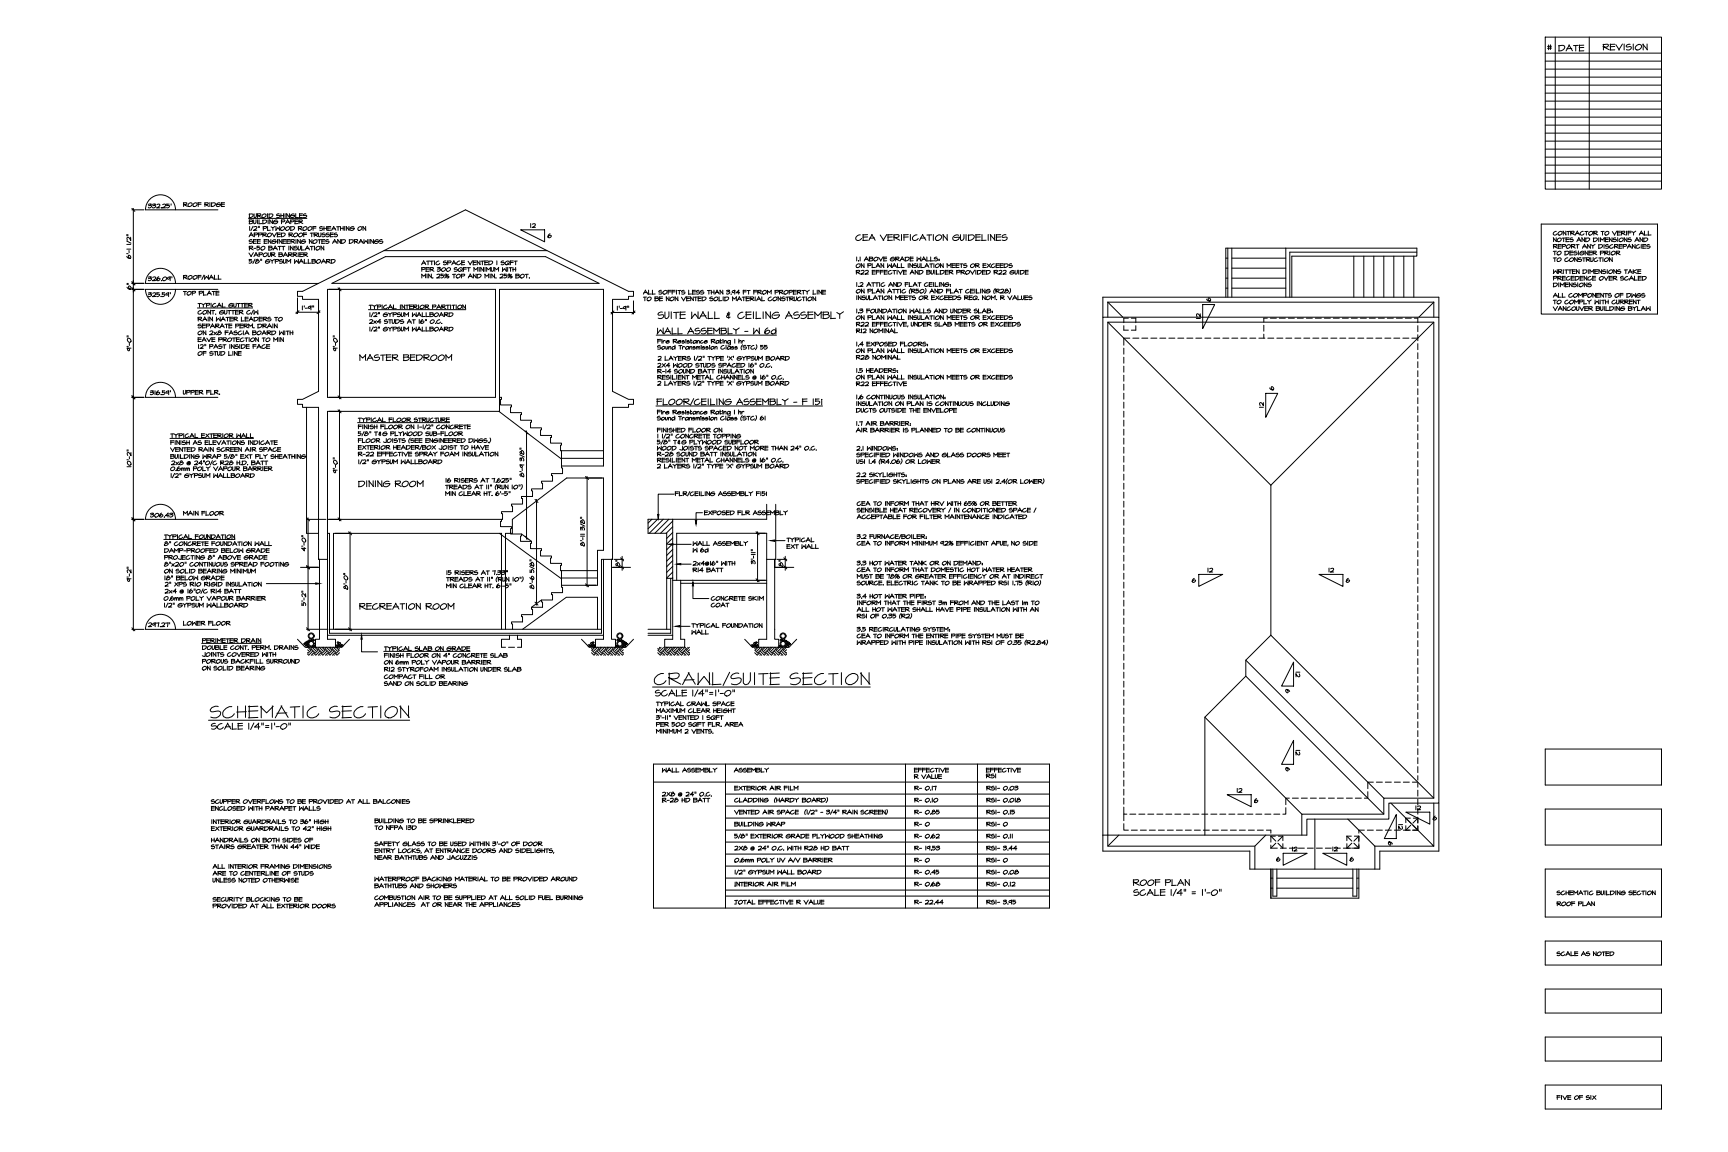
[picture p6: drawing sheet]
<svg xmlns="http://www.w3.org/2000/svg" width="914mm" height="610mm" viewBox="0 0 914 610" stroke-linecap="round" stroke-linejoin="round" font-family="sans-serif">
<defs><g id="words">
<g font-size="12.3">
<text x="344" y="365">%%UCRAWL/SUITE SECTION</text>
<text x="109" y="382">%%USCHEMATIC SECTION</text>
</g>
<g font-size="7.5">
<text x="347" y="170">SUITE WALL &amp; CEILING ASSEMBLY</text>
<text x="346" y="179">%%UWALL ASSEMBLY - W 6d</text>
<text x="346" y="216">%%UFLOOR/CEILING ASSEMBLY - F 15i</text>
</g>
<g font-size="7.1">
<text x="346" y="370">SCALE 1/4&quot;=1'-0&quot;</text>
<text x="111" y="387">SCALE 1/4&quot;=1'-0&quot;</text>
<text x="599" y="475">SCALE 1/4&quot; = 1'-0&quot;</text>
</g>
<g font-size="6.6">
<text x="823" y="28">DATE</text>
<text x="847" y="28">REVISION</text>
<text x="452" y="128">CEA VERIFICATION GUIDELINES</text>
<text x="189" y="192">MASTER BEDROOM</text>
<text x="188" y="259">DINING ROOM</text>
<text x="189" y="323">RECREATION ROOM</text>
<text x="598" y="470">ROOF PLAN</text>
</g>
<g font-size="5.7">
<text x="131" y="141">5/8&quot; GYPSUM WALLBOARD</text>
<text x="77" y="150">326.09'</text>
<text x="96" y="149">ROOF/WALL</text>
<text x="821" y="159">ALL COMPONENTS OF DWGS</text>
<text x="194" y="169">1/2&quot; GYPSUM WALLBOARD</text>
<text x="452" y="174">R22 EFFECTIVE, UNDER SLAB MEETS OR EXCEEDS</text>
<text x="452" y="185">1.4 EXPOSED FLOORS:</text>
<text x="452" y="188">ON PLAN WALL INSULATION MEETS OR EXCEEDS</text>
<text x="452" y="192">R28 NOMINAL</text>
<text x="188" y="239">EXTERIOR HEADER/BOX JOIST TO HAVE</text>
<text x="346" y="236">5/8&quot; T&amp;G PLYWOOD SUBFLOOR</text>
<text x="346" y="240">WOOD JOISTS SPACED NOT MORE THAN 24&quot; O.C.</text>
<text x="188" y="243">R-22 EFFECTIVE SPRAY FOAM INSULATION</text>
<text x="89" y="250">0.6mm POLY VAPOUR BARRIER</text>
<text x="96" y="274">MAIN FLOOR</text>
<text x="452" y="272">SENSIBLE HEAT RECOVERY / IN CONDITIONED SPACE /</text>
<text x="86" y="297">PROJECTING 8&quot; ABOVE GRADE</text>
<text x="86" y="308">18&quot; BELOW GRADE</text>
<text x="86" y="323">1/2&quot; GYPSUM WALLBOARD</text>
<text x="96" y="332">LOWER FLOOR</text>
<text x="106" y="352">POROUS BACKFILL SURROUND</text>
<text x="202" y="349">FINISH FLOOR ON 4&quot; CONCRETE SLAB</text>
<text x="202" y="357">R12 STYROFOAM INSULATION UNDER SLAB</text>
<text x="202" y="361">COMPACT FILL OR</text>
<text x="346" y="379">MAXIMUM CLEAR HEIGHT</text>
<text x="387" y="426">CLADDING (HARDY BOARD)</text>
<text x="110" y="441">EXTERIOR GUARDRAILS TO 42&quot; HIGH</text>
<text x="387" y="445">5/8&quot; EXTERIOR GRADE PLYWOOD SHEATHING</text>
<text x="110" y="450">STAIRS GREATER THAN 44&quot; WIDE</text>
<text x="387" y="458">0.6mm POLY UV A/V BARRIER</text>
<text x="111" y="465">ARE TO CENTERLINE OF STUDS</text>
<text x="388" y="464">1/2&quot; GYPSUM WALL BOARD</text>
<text x="111" y="478">SECURITY BLOCKING TO BE</text>
<text x="111" y="482">PROVIDED AT ALL EXTERIOR DOORS</text>
</g>
<g font-size="5.3">
<text x="77" y="111">332.25'</text>
<text x="96" y="110">ROOF RIDGE</text>
<text x="131" y="120">BUILDING PAPER</text>
<text x="131" y="123">1/2&quot; PLYWOOD ROOF SHEATHING ON</text>
<text x="280" y="122">12</text>
<text x="821" y="126">CONTRACTOR TO VERIFY ALL</text>
<text x="131" y="127">APPROVED ROOF TRUSSES</text>
<text x="131" y="130">SEE ENGINEERING NOTES AND DRAWINGS</text>
<text x="289" y="127">6</text>
<text x="821" y="129">NOTES AND DIMENSIONS AND</text>
<text x="131" y="137">VAPOUR BARRIER</text>
<text x="131" y="134">R-50 BATT INSULATION</text>
<text x="821" y="136">TO DESIGNER PRIOR</text>
<text x="821" y="133">REPORT ANY DISCREPANCIES</text>
<text x="222" y="141">ATTIC SPACE VENTED 1 SQFT</text>
<text x="452" y="143">ON PLAN WALL INSULATION MEETS OR EXCEEDS</text>
<text x="452" y="139">1.1 ABOVE GRADE WALLS:</text>
<text x="821" y="140">TO CONSTRUCTION</text>
<text x="222" y="148">MIN. 25% TOP AND MIN. 25% BOT.</text>
<text x="222" y="145">PER 300 SQFT MINIMUM WITH</text>
<text x="452" y="146">R22 EFFECTIVE AND BUILDER PROVIDED R22 GUIDE</text>
<text x="821" y="150">PRECEDENCE OVER SCALED</text>
<text x="821" y="146">WRITTEN DIMENSIONS TAKE</text>
<text x="452" y="153">1.2 ATTIC AND FLAT CEILING:</text>
<text x="821" y="153">DIMENSIONS</text>
<text x="77" y="158">325.59'</text>
<text x="96" y="157">TOP PLATE</text>
<text x="339" y="157">ALL SOFFITS LESS THAN 3.94 FT FROM PROPERTY LINE</text>
<text x="339" y="161">TO BE NON VENTED SOLID MATERIAL CONSTRUCTION</text>
<text x="452" y="160">INSULATION MEETS OR EXCEEDS REQ. NOM. R VALUES</text>
<text x="821" y="162">TO COMPLY WITH CURRENT</text>
<text x="103" y="168">CONT. GUTTER C/W</text>
<text x="452" y="167">1.3 FOUNDATION WALLS AND UNDER SLAB:</text>
<text x="821" y="165">VANCOUVER BUILDING BYLAW</text>
<text x="103" y="171">RAIN WATER LEADERS TO</text>
<text x="194" y="173">2x4 STUDS AT 16&quot; O.C.</text>
<text x="452" y="170">ON PLAN WALL INSULATION MEETS OR EXCEEDS</text>
<text x="636" y="170" transform="rotate(-90 636 170)">12</text>
<text x="103" y="179">ON 2x8 FASCIA BOARD WITH</text>
<text x="103" y="175">SEPARATE PERM. DRAIN</text>
<text x="194" y="176">1/2&quot; GYPSUM WALLBOARD</text>
<text x="452" y="177">R12 NOMINAL</text>
<text x="103" y="182">EAVE PROTECTION TO MIN</text>
<text x="104" y="186">12&quot; PAST INSIDE FACE</text>
<text x="103" y="189">OF STUD LINE</text>
<text x="347" y="192">2 LAYERS 1/2&quot; TYPE 'X' GYPSUM BOARD</text>
<text x="347" y="195">2X4 WOOD STUDS SPACED 16&quot; O.C.</text>
<text x="452" y="202">ON PLAN WALL INSULATION MEETS OR EXCEEDS</text>
<text x="452" y="198">1.5 HEADERS:</text>
<text x="96" y="210">UPPER FLR.</text>
<text x="452" y="205">R22 EFFECTIVE</text>
<text x="671" y="208">6</text>
<text x="452" y="216">INSULATION ON PLAN IS CONTINUOUS INCLUDING</text>
<text x="452" y="219">DUCTS OUTSIDE THE ENVELOPE</text>
<text x="670" y="217" transform="rotate(-90 670 217)">12</text>
<text x="188" y="232">5/8&quot; T&amp;G PLYWOOD SUB-FLOOR</text>
<text x="346" y="230">FINISHED FLOOR ON</text>
<text x="452" y="230">AIR BARRIER IS PLANNED TO BE CONTINUOUS</text>
<text x="452" y="240">2.1 WINDOWS:</text>
<text x="89" y="240">VENTED RAIN SCREEN AIR SPACE</text>
<text x="346" y="243">R-28 SOUND BATT INSULATION</text>
<text x="452" y="243">SPECIFIED WINDOWS AND GLASS DOORS MEET</text>
<text x="189" y="247">1/2&quot; GYPSUM WALLBOARD</text>
<text x="89" y="254">1/2&quot; GYPSUM WALLBOARD</text>
<text x="235" y="256">16 RISERS AT 7.625&quot;</text>
<text x="452" y="254">2.2 SKYLIGHTS:</text>
<text x="235" y="264">MIN CLEAR HT. 6'-5&quot;</text>
<text x="356" y="264">FLR/CEILING ASSEMBLY F15i</text>
<text x="452" y="269">CEA TO INFORM THAT HRV WITH 65%%% OR BETTER</text>
<text x="78" y="275">306.43'</text>
<text x="371" y="274">EXPOSED FLR ASSEMBLY</text>
<text x="452" y="276">ACCEPTABLE FOR FILTER MAINTENANCE INDICATED</text>
<text x="415" y="288">TYPICAL</text>
<text x="86" y="290">8&quot; CONCRETE FOUNDATION WALL</text>
<text x="86" y="294">DAMP-PROOFED BELOW GRADE</text>
<text x="365" y="290">WALL ASSEMBLY</text>
<text x="365" y="294">W 6d</text>
<text x="415" y="291">EXT WALL</text>
<text x="86" y="301">8&quot;x20&quot; CONTINUOUS SPREAD FOOTING</text>
<text x="86" y="304">ON SOLID BEARING MINIMUM</text>
<text x="365" y="300">2x4@16&quot; WITH</text>
<text x="365" y="304">R14 BATT</text>
<text x="452" y="300">3.3 HOT WATER TANK OR ON DEMAND:</text>
<text x="452" y="304">CEA TO INFORM THAT DOMESTIC HOT WATER HEATER</text>
<text x="638" y="304">12</text>
<text x="702" y="304">12</text>
<text x="86" y="312">2&quot; XPS R10 RIGID INSULATION</text>
<text x="452" y="307">MUST BE 78%%% OR GREATER EFFICIENCY OR AT INDIRECT</text>
<text x="235" y="312">MIN CLEAR HT. 6'-5&quot;</text>
<text x="452" y="318">3.4 HOT WATER PIPE:</text>
<text x="85" y="319">0.6mm POLY VAPOUR BARRIER</text>
<text x="375" y="319">CONCRETE SKIM</text>
<text x="375" y="322">COAT</text>
<text x="453" y="321">INFORM THAT THE FIRST 3m FROM AND THE LAST 1m TO</text>
<text x="452" y="325">ALL HOT WATER SHALL HAVE PIPE INSULATION WITH AN</text>
<text x="365" y="333">TYPICAL FOUNDATION</text>
<text x="365" y="337">WALL</text>
<text x="452" y="339">CEA TO INFORM THE ENTIRE PIPE SYSTEM MUST BE</text>
<text x="106" y="345">DOUBLE CONT. PERM. DRAINS</text>
<text x="106" y="349">JOINTS COVERED WITH</text>
<text x="202" y="353">ON 6mm POLY VAPOUR BARRIER</text>
<text x="106" y="356">ON SOLID BEARING</text>
<text x="689" y="359" transform="rotate(-90 689 359)">12</text>
<text x="202" y="364">SAND ON SOLID BEARING</text>
<text x="346" y="375">TYPICAL CRAWL SPACE</text>
<text x="346" y="386">PER 500 SQFT FLR. AREA</text>
<text x="346" y="389">MINIMUM 2 VENTS.</text>
<text x="689" y="401" transform="rotate(-90 689 401)">12</text>
<text x="349" y="410">WALL ASSEMBLY</text>
<text x="387" y="410">ASSEMBLY</text>
<text x="483" y="410">EFFECTIVE</text>
<text x="483" y="413">R VALUE</text>
<text x="521" y="410">EFFECTIVE</text>
<text x="521" y="413">RSI</text>
<text x="387" y="419">EXTERIOR AIR FILM</text>
<text x="483" y="419">R- 0.17</text>
<text x="521" y="419">RSI- 0.03</text>
<text x="349" y="426">R-28 HD BATT</text>
<text x="483" y="426">R- 0.10</text>
<text x="521" y="426">RSI- 0.018</text>
<text x="653" y="421">12</text>
<text x="110" y="430">ENCLOSED WITH PARAPET WALLS</text>
<text x="110" y="427">SCUPPER OVERFLOWS TO BE PROVIDED AT ALL BALCONIES</text>
<text x="748" y="430">12</text>
<text x="111" y="437">INTERIOR GUARDRAILS TO 36&quot; HIGH</text>
<text x="197" y="437">BUILDING TO BE SPRINKLERED</text>
<text x="483" y="432">R- 0.85</text>
<text x="197" y="440">TO NFPA 13D</text>
<text x="387" y="439">BUILDING WRAP</text>
<text x="483" y="439">R- 0</text>
<text x="521" y="439">RSI- 0</text>
<text x="743" y="440" transform="rotate(-90 743 440)">12</text>
<text x="110" y="447">HANDRAILS ON BOTH SIDES OF</text>
<text x="197" y="449">SAFETY GLASS TO BE USED WITHIN 3'-0&quot; OF DOOR</text>
<text x="483" y="445">R- 0.62</text>
<text x="483" y="451">R- 19.53</text>
<text x="521" y="451">RSI- 3.44</text>
<text x="683" y="452">12</text>
<text x="704" y="452">12</text>
<text x="111" y="461">ALL INTERIOR FRAMING DIMENSIONS</text>
<text x="197" y="456">NEAR BATHTUBS AND JACUZZIS</text>
<text x="483" y="458">R- 0</text>
<text x="521" y="458">RSI- 0</text>
<text x="713" y="457">6</text>
<text x="197" y="467">WATERPROOF BACKING MATERIAL TO BE PROVIDED AROUND</text>
<text x="483" y="464">R- 0.45</text>
<text x="521" y="464">RSI- 0.08</text>
<text x="111" y="468">UNLESS NOTED OTHERWISE</text>
<text x="197" y="471">BATHTUBS AND SHOWERS</text>
<text x="388" y="470">INTERIOR AIR FILM</text>
<text x="483" y="470">R- 0.68</text>
<text x="521" y="470">RSI- 0.12</text>
<text x="197" y="477">COMBUSTION AIR TO BE SUPPLIED AT ALL SOLID FUEL BURNING</text>
<text x="387" y="480">TOTAL EFFECTIVE R VALUE</text>
<text x="483" y="480">R- 22.44</text>
<text x="521" y="480">RSI- 3.95</text>
<text x="823" y="475">SCHEMATIC BUILDING SECTION</text>
<text x="197" y="481">APPLIANCES AT OR NEAR THE APPLIANCES</text>
<text x="823" y="480">ROOF PLAN</text>
<text x="823" y="507">SCALE AS NOTED</text>
<text x="823" y="583">FIVE OF SIX</text>
</g>
<g font-size="4.9">
<text x="637" y="161">6</text>
<text x="679" y="368">6</text>
<text x="679" y="409">6</text>
<text x="733" y="448">6</text>
</g>
</g></defs>
<!-- layer: ARNOTE -->
<g fill="none" stroke="#000" stroke-width=".53">
<path d="M819 24v2M820 24v2M821 25l-2 1M821 24l-2 1M93 111a8 8 0 0 0-8-8 8 8 0 0 0-8 8h38M132 116h30M132 113l2 1-1 1h-1M132 113v2M136 113v1l-1 1h-1v-2M138 115l-2-1h2v-1h-1h-1v2M142 113v2M142 113h2v1v1h-2"/>
<path d="M148 113l-2 1h2a1 1 0 0 1 0 1 1 1 0 0 1-2 0M149 113v2M150 113v2M151 113v2M152 113v2M153 113v2l-1-2M156 113h-1l-1 1v1h2v-1h-2M156 113v2M159 113v2M160 113h-2M162 113l-1 1h1a1.1 1.1 0 0 1 0 1 1.1 1.1 0 0 1-1 0M275 122h13v6z"/>
<path d="M77 153a8 8 0 0 0 8 8 8 8 0 0 0 8-8M77 153h38M93 150a8 8 0 0 0-8-8 8 8 0 0 0-8 8h92M457 153v2M457 155l-1-2v2M459 153v2M462 153v2M466 155l-1-2-1 2M468 153v2M468 155l-2-2v2M471 153l1 2M471 153l-1 2"/>
<path d="M473 153v2M475 153v2M477 153v2M479 153h-1l-1 2h1l1-1M482 153l-1 1v1M482 153h2v1h-2l2 1M482 153v2M490 153v1l-1 1M493 153l1 2M493 153l-1 2M495 153l1 2M495 153v2"/>
<path d="M496 153v2M497 153l2 1-1 1h-1M497 153v2M501 153v2M503 153v2M507 155l-1-2-1 2M508 153v2M509 153h-1M513 153h-1l-1 2h1l1-1M514 153v2M515 153h-2M516 153v2"/>
<path d="M517 153v2M519 153v2M520 153l1 2M520 153v2M521 153v2M524 153h-1l-1 1v1h2v-1h-2M527 153l-1 1v1M527 153h2l-1 1h-1l2 1M527 153v2M529 153h2v1l-2 1h2M532 154h2l-2 1zM533 154v-1h-1v1"/>
<path d="M534 153l1 1-1 1M104 163h30M106 161v2M106 161h-1M108 161v2M109 160l-1 1h-1M109 161l1 1 1-1h-2v2M112 160v3M114 161h-1l-1 1 1 1 1-1M117 162l-1-2-1 3M118 160v3M123 161h-1l-1 1 1 1 1-1v-1l-1 1"/>
<path d="M125 160v2l-1 1v-1v-1M126 161v2M127 161h-2M128 161v2M129 161h-2M130 160v3M131 161h-2M131 161h2h-2l3 1M132 161v2M195 164h51M196 162v1M197 161l-2 1"/>
<path d="M198 162v1M199 161l-1 1h-1M200 162h2h-1h-1M200 161v2M202 161v2M205 161l-1 1-1 1h1h1M206 161l2 2M207 161l-2 2M208 161v2M212 161v2M213 161v2M214 161v2l-1-2"/>
<path d="M215 162v1M216 161l-1 1M217 161v2M218 162h-1M218 161h-1M219 162l1-1v1h-1l2 1M219 161v2M222 161v2M225 162l2-1-1 1h-1l2 1M225 161v2M229 162h2h-1h-1M229 161v2"/>
<path d="M232 161l1 2M232 161l-1 2M234 162l1-1v1h-1l2 1M234 161v2M237 162v1M238 161l-2 1M238 161v2M240 162v1M241 161l-2 1M241 161v2M245 161v2M246 161v2l-1-2"/>
<path d="M347 177h64M348 179v3M356 180h2h-2l2 2M356 180v2M366 179v3v-1M376 180h2h-2l3 2M376 180v2M381 179v3l1-1M389 179v3M391 179v3M636 161h7l-7 13zM348 199h2v1l-2-1 2 2"/>
<path d="M348 196h2h-2l2 1M348 195v2M348 199v2M349 183l-1 1h2a1 1 0 0 1-1 1 1 1 0 0 1-1 0M350 180v2M351 199v2M351 180v2M352 199l-2 1M352 199h-2M352 183l1 2v-2M352 195v2M352 181h2a.9 .9 0 0 0-1-1 .9 .9 0 0 0 0 1h1"/>
<path d="M354 184l1-1v2M354 183v2M354 199h-1l1 1-1 1M354 195v2M355 199v2M356 199v2M357 183v2M358 199v2M358 196h-1h2a1.1 1.1 0 0 1-1 1 1.1 1.1 0 0 1-1 0M359 181h1a.9 .9 0 0 0-1-1 .9 .9 0 0 0 0 1h1M359 199v2M360 183v2"/>
<path d="M360 199h-1M360 199l-1 1M361 183h-2M361 183v2M362 180l-1 1h1h-1M362 184v-1l-1 1M362 199v2M363 195v2h-1v-2M363 180v2M364 199v2M364 183v2M365 180l-1 1h1h-1"/>
<path d="M365 199h-2M365 195v2M365 184l1-1v2M365 183v2M365 197l-2-2v2M365 196h3l-1 1h-2M366 196v1M367 199v2M368 183l-1 1h1l-1 1M368 184l1-1v2M368 180v2M368 183v2"/>
<path d="M368 199v2M369 199l-2 1-1-1M369 181l1-1v2M369 180v2M369 199v2M369 184l1-1v2M369 196l3 1h-1h-2M370 195v2M371 199l-2 1M371 199h-2M371 183h.1M371 183v2"/>
<path d="M372 180l-1 1h1M372 199v2M373 181h1a.9 .9 0 0 0-1-1 .9 .9 0 0 0 0 1h1M373 183l-1 1h1l-1 1M373 199h-2M374 197l-1-2-1 2M375 183l-2 1h2l-2 1M375 200h-2M375 196v1M375 183h.1M376 183v2M376 199v2"/>
<path d="M377 196v1M378 184l1-1v2M378 183v2M380 195v2M380 180v2M381 199h-1l-1 1 1 1 1-1M382 199v2M382 195v2M383 197l-2-2v2M383 180v2M383 183h-1l-1 1 1 1 1-1M383 181l1-1v2"/>
<path d="M383 199v2M383 200h-1M384 183v2M384 196h-1h2a1.1 1.1 0 0 1-1 1 1.1 1.1 0 0 1-1 0M385 199l1 2M385 199l-1 2M386 200h-2M386 195v2h-1v-2M387 180l-1 2-1 1M387 183v2M387 199v2M387 195v3"/>
<path d="M388 199v2l-2-2M388 183l-1 1h1l-1 1M388 199l2 2M388 197h-1M389 199v2M390 183l-1 1h1l-1 1M390 199v2M391 199v2M391 181l1-1v2M391 197l-1-2-1 2M392 199h-2M392 199l-2 1"/>
<path d="M392 196v1M393 180v2M393 199v2M393 182l-1 2v1M394 195v2M395 183l-2 1h2a1 1 0 0 1-1 1 1 1 0 0 1-1 0M396 199h-1l1 1a1.1 1.1 0 0 1 0 1 1.1 1.1 0 0 1-1 0M396 183v2M397 183h-2M399 195v2M399 197l-2-2v2M399 183h-1l-1 1 1 1 1-1"/>
<path d="M400 199v1a.9 .9 0 0 0-1-1 1 1 0 0 0 0 2l1-1M400 182l1 2-1 1M402 184h2l-1 1h-1M403 199v2M403 183v1M404 183h-2M404 199a1.1 1.1 0 0 0-1 1 1.1 1.1 0 0 0 1 1l1-1v-1l-2 1M404 184h2l-1 1h-1M405 183v1M406 183h-2M406 199h.1M413 199h-1v1l1 1 1-1"/>
<path d="M80 207h1l-1 1M80 208h1l-1 1M82 207v2M84 207a1.1 1.1 0 0 0-1 1 1.1 1.1 0 0 0 1 1v-1h-1M85 209h.1M86 208h1v1h-1M86 207v1M87 207h-1M89 207v2M89 207h-1v1h1v-1M90 207h.1M93 210a8 8 0 0 0-8-8 8 8 0 0 0-8 8h38"/>
<path d="M347 215h88M348 217v2M348 202h1h1l-2 2h2M350 218v1M351 218v1M352 202v2M352 201h-2M352 218h2a.9 .9 0 0 0-1 0 .9 .9 0 0 0-1 1h1h1M353 204h-1M356 203h-2M356 204l-1-2-1 2M356 217h2v1h-2l2 1"/>
<path d="M356 217v2M357 202v2M357 201h-1M358 202l-1 1-1-1M359 218h1a.9 .9 0 0 0-1 0 .9 .9 0 0 0 0 1h1M360 203h-1M360 202h-1v2h1M360 201h-1M361 202h2l-1 1h-1l2 1M361 202v2M362 218h-1l1 1h-1M363 201l-2-2v2"/>
<path d="M363 218v1M364 218h-1l2 1h-2M365 202l-2 1h2l-2 1M365 217v2h1M367 202v2M368 218v1M369 218h1v1M369 218v1M369 202l-1 2M369 202h2l-2 2h2M371 201h-2M372 218l-2 1h1h1"/>
<path d="M372 202h.1M372 218h2a.9 .9 0 0 0-1 0 .9 .9 0 0 0 0 1h1M375 202v2M375 201l-1-2-1 2M376 202h-2M376 217h2v1h-2l2 1M376 217v2M377 202v2M377 201h-1M378 202l-1 1-1-1M379 202h2l-1 1h-1M379 202v2"/>
<path d="M380 218v1M381 217v2h1M381 202v2M382 218v1M383 202h-2M383 204h-2M383 203h-2M383 218h1v1M383 218v1M385 202h.1M386 202l1 2M386 218v2h-1"/>
<path d="M387 202l-2 2M388 202h.1M389 217v2M391 217v2M391 218h1v1M392 202h-1l-1 1v1l2-1h-2M392 201h-2M393 218v1M393 220l-1 1v2M393 202v2M394 201h-1M395 202l-2 1-1-1"/>
<path d="M395 202h2v1h-2M395 202v2M399 202l-2 1h2l-2 1M400 220v1v2M401 202v1l-1 1h-1v-2M401 202v2M403 202v2M403 202l-1 1-1-1M407 203v-1h-2v2h1l1-1h-2M411 201h.1M411 202l1 2M411 202l-1 2"/>
<path d="M412 203h-2M413 202h2l-1 1h-1l2 1M413 202v2M414 201h.1M415 202v2h1l1-1v-1h-2M453 209v2M456 209a1.1 1.1 0 0 0-1 1 1.1 1.1 0 0 0 1 1l1-1h-1l-1 1M460 209h-1v2h1l1-1M465 209v2M465 211l-1-2v2M467 209v2M467 209h-1"/>
<path d="M468 209v2M469 209v2M470 209v2l-1-2M472 209v1l-1 1v-2M476 209v1v1h-1v-2M478 209l-1 1h2a1.1 1.1 0 0 1-1 1 1.1 1.1 0 0 1-1 0M481 209v2M481 209l2 2M482 209v2M483 209v2M485 209l-1 1h1a1 1 0 0 1 0 1 1 1 0 0 1-1 0M487 209v1l-1 1v-2"/>
<path d="M488 209v2M490 209l2 2M491 209l-2 2M493 209v2M494 209h-2M494 209v2M498 209l1 2M498 209v2M499 209v2M670 208h6l-6 13zM90 232h44M90 233v2"/>
<path d="M91 230v2M92 230h-2M92 233h-2M92 234h-2M93 233v2M93 230v2M93 233l2 2M94 233v2M94 229l-1 1h-1M95 230h2l-1 1-1-1M95 230v2M95 233v2"/>
<path d="M96 233v2M97 229v3M98 233h-1v1h1a1.1 1.1 0 0 1 0 1 1.1 1.1 0 0 1-1 0M99 233v2M100 230h-1l-1 1 1 1 1-1M100 233v2M101 229l2 2M102 229l-2 3M102 231h-1M103 229v3M103 233l1 2M103 233l-1 2"/>
<path d="M105 231l-2 1M106 233l-1 1h2a1 1 0 0 1-1 1 1 1 0 0 1-1 0M107 229v3M108 230h-1M108 231l-1 1M109 233v2M109 230l2 1M110 234h-2M110 233h-2M111 230l-2 2M111 233v2M112 230v2"/>
<path d="M113 230h-2M113 233v2M113 229v3M114 234h-1M114 233h-1M115 230h-2M115 233l1 2M115 231l-2 1M115 230h2h-2l2 1M115 230v2M117 233l-1 2M118 229v3"/>
<path d="M120 235l-2-2-1 2M121 233v2M121 230h2h-2l2 1M121 230v2M122 233h-2M122 233v2M125 230v2M127 233v2M127 235l-1-2v2M127 229v3M127 231l-1-1-1 2M129 233l-1 1h1a1 1 0 0 1 0 1 1 1 0 0 1-1 0"/>
<path d="M130 231h-2M130 231l-1-2-1 3M130 229v3l2-1M132 233v2M132 233l2 2M133 229v3M134 233v2M134 231l-2 1M134 233v2h2v-1v-1h-2M137 233v2M140 233l-1 1-1 1h1h1M141 233l2 2"/>
<path d="M142 233l-2 2M144 233v2M145 233h-2M145 233v2M147 233h-2M147 234h-2M189 224h49M190 225v2M190 232v2M190 221v2M191 226h-1M191 221h-1"/>
<path d="M191 225h-1M192 232v2M192 225v2M192 222v1M193 225l1 2M193 225v2M194 221l-2 1-1-1M194 221h2v1h-2M194 221v2M194 225v2M195 225v2M196 221v2"/>
<path d="M197 225l-1 1h2a1 1 0 0 1-1 1 1 1 0 0 1-1 0M198 225v2M199 221l-2 1v1h1l1-1M199 232h2v1h-2l2 1M199 232v2M199 225v2M201 221l1 2M201 221l-1 2M202 225v2M202 222h-2M202 221v2M203 226h-2"/>
<path d="M203 225h-2M204 225v2M204 223h-2M204 232v2h-1M206 221v2M208 221h-2M208 222h-2M208 232v2M208 221v2h2M210 232l-1 1h1v1h-1M211 225h2l-1 1h-1l2 1M211 225v2"/>
<path d="M212 232v2M214 232l-1 1h1a1 1 0 0 1 0 1 1 1 0 0 1-1 0M215 221h2v1h-2l2 1M215 221v2M217 232l-1 1 1 1M217 225l2 2M218 225v2M219 232h-1l-1 1h2a1.1 1.1 0 0 1 0 1 1.1 1.1 0 0 1-2 0M219 225v2M220 232v2M221 221l-2 1h2a1.1 1.1 0 0 1-1 1 1.1 1.1 0 0 1-1 0M221 225v2"/>
<path d="M222 232v2M222 221v2M223 221h-2M223 221h2v1h-2l3 1M223 221v2M224 225v2M225 232v2M226 225l-1 2M226 225h1h1l-2 2h2M227 221v1l-1 1v-2M227 232l2 2M227 232v2"/>
<path d="M229 225h.1M229 232v2M229 221l-1 1-1 1h2l1-1M231 221v2M231 232l-2 1 1 1h1l1-1h-2M232 221h-2M232 232v2M233 225h-1l-1 1 1 1 1-1M233 232l2 2M233 221v1l-1 1v-2M233 232v2M234 221h2l-1 1h-1l2 1"/>
<path d="M234 221v2M235 232v2M237 232v2M238 225v2M238 222h-2M238 221h-2v2h2M238 227l-2-2v2M239 232h2v1h-2l3 1M240 232v2M240 225h-1l-1 1 1 1 1-1M241 225h1v1h-1l2 1M241 225v2"/>
<path d="M242 232v2M243 225v2M244 232l2 1v1h-2M244 232v2M245 226h-2M245 225h-2M246 225v2M247 225h-2M247 225v2M248 232l2 1v1h-2M248 232v2M249 226h-2"/>
<path d="M249 225h-2M249 227h-2M251 232v2M253 232v2M255 232h-1l-1 1 1 1h1l1-1h-2M257 232l-1 1h2a1.1 1.1 0 0 1-1 1 1.1 1.1 0 0 1-1 0M259 232l1 1-1 1M349 220l-1 1h2a1.1 1.1 0 0 1-1 1 1.1 1.1 0 0 1-1 0M352 221v1l1-1M352 230l-1 2M354 222l1-1v1M354 221v1"/>
<path d="M357 220v2M360 220v2M361 220h-2M361 221v1M362 221h-1M364 221v1M365 222l1-1v1M365 221v1M367 221h-1l2 1h-2M368 221h1v1M368 221v1M369 221h1v1"/>
<path d="M371 221h.1M371 221v1M373 221h-1l1 1h-1M374 221h-1l2 1h-2M375 221h.1M375 221v1M378 222l1-1v1M378 221v1M383 220l-1 1-1 1h1h1M384 220v2M386 221v1M387 230v2"/>
<path d="M388 230v2M388 221h-1l1 1h-1M389 230v2M390 221h-1l1 1h-1M394 220l-1 1h2a1.1 1.1 0 0 1-1 1 1.1 1.1 0 0 1-1 0M396 220v2M397 220h-2M399 220l-1 1-1 1h1h1M403 220a1.1 1.1 0 0 0-1 1 1.1 1.1 0 0 0 1 1l1-1-2 1M405 220v2M453 223v2M456 223v2"/>
<path d="M456 223h-1M459 223l1 2M459 223l-1 2M461 223v2M462 223h2l-1 1h-1l2 1M462 223v2M466 224h2l-1 1h-1M466 223h1v1M466 223v2M469 223l1 2M469 223l-1 2M471 223h2l-1 1h-1l2 1"/>
<path d="M471 223v2M473 223h2v1h-2l2 1M473 223v2M476 223v2M477 223v2M478 224h-1M478 223h-1M479 223h2v1h-2l2 1M479 223v2M90 241l2 1-2 1M90 241v2M94 240v2l-1 1v-1v-1"/>
<path d="M95 240v3M96 240v3M96 245v-1v1M97 243h-2M97 241h2h1l-1 1-2 1M98 241v2M100 240v3M101 241l2 2M101 240v3M103 240v3M105 241h-1l-1 1 1 1 1-1v-1l-1 1M107 245h-2l2-1v2"/>
<path d="M107 241v2l1-2 2 2M108 244h.1M109 240v3M110 241h2h-1h-1l2 2M110 241v2M112 244l-1 2M115 243l-2-3-1 3M115 241v2M119 241l1 1-1 1v-1M122 240l-1 3M122 242h2l-1 1-1-1zM123 245v-1h-1v1"/>
<path d="M127 244v2M127 240v3M129 243h-2M130 241l1 2M131 241l-2 2M133 241v2M135 241v2M136 244l2 2M137 244l-2 2M138 240v3M139 243h-2M140 241v2"/>
<path d="M145 241h-2h2v1h-2M146 241v2M147 240v3M148 240v3M149 243h-1M152 242h-2M152 243l-1-3-1 3M153 241v2M154 241h-2M154 241v2M156 240v3M156 242h-2"/>
<path d="M157 240v3M158 240v3M159 240v3l-2-2M161 241l-2 1 1 1 1-1 1-1-2 1M237 257v2M238 257h1v1h-1l2 1M238 257v2M240 257v2M245 259l-2-2-1 2M245 257v2l2-1v-1h-2M249 257l-1 1h1a.9 .9 0 0 1 0 1 .9 .9 0 0 1-1 0M252 257l1 2"/>
<path d="M252 257l-1 2M255 257v2M258 257v2M259 257v2M263 256l-1 2v1M263 257h2v1h-2l2 1M263 257v2M267 257v1l-1 1v-1v-1M267 257l2 2M267 257v2M269 257v2M271 257v2"/>
<path d="M275 257h.1M276 256v2v1M348 246h1h1l-2 2h2M352 246v2M353 248h-1M356 247h-2M356 242v3M356 248l-1-2-1 2M357 246v2M358 246h-1h-1M359 246v2M360 246l-1 1"/>
<path d="M360 246h-1M360 248h-1M361 246h1v1l-1-1 2 2M361 246v2M365 246h-2l2 1a1.1 1.1 0 0 1-1 1 1.1 1.1 0 0 1-1 0M367 246v2M369 245l-1 3M369 246h1h1l-2 2h2M372 245v1M375 246v2M376 242v3M376 246h-2"/>
<path d="M377 246v2M378 246h-1h-1M379 246h1v1l-1-1M379 246v2M381 246v2M383 246h-2M383 248h-2M383 246l-2 1M385 245v1M385 246l2 2M387 246l-2 2M388 245v1"/>
<path d="M392 246h-1l-1 1v1l2-1h-2M393 242v3M393 246v2M394 246h-1h-1M395 246h2l-1 1-1-1M395 246v2M398 246h-1l2 1a1.1 1.1 0 0 1-1 1 1.1 1.1 0 0 1-1 0M400 246v1v1l-1-1v-1M401 246v2M403 246v2M403 246l-1 1-1-1M404 242a1.1 1.1 0 0 0-1 1 1.1 1.1 0 0 0 1 2l1-2-2 1"/>
<path d="M405 246h2h-1M405 247h2v1h-2M405 246v2M406 242v1M411 245h.1M411 246l1 2M411 246l-1 2M412 247h-2M413 246h1v1l-1-1 2 2M413 246v2M413 243h-1v1l1 1 1-1M414 245h.1"/>
<path d="M415 246h2v1l-2 1zM455 243v2h-1h-1v-2M455 254l-2 1h2a1.1 1.1 0 0 1 0 1 1.1 1.1 0 0 1-2 0M456 254v2M456 243l-1 1h2a1.1 1.1 0 0 1-1 1 1.1 1.1 0 0 1-1 0M457 243v2M458 254v2M459 256h-1M460 243v2M461 245h.1M462 254h-2v1l1 1 1-1M463 254v2"/>
<path d="M463 243v2M464 254v2M466 254v2M466 243l-1 1 1 2M466 243h2v1h-2l2 1M466 243v2M467 254v2h1M469 254h1h1l-1 1-1 1M469 254v2M470 243v2M471 245h.1M474 254l-1 1h2a1.1 1.1 0 0 1-1 1 1.1 1.1 0 0 1-1 0"/>
<path d="M475 254v2M476 243a1.1 1.1 0 0 0-1 1 1.1 1.1 0 0 0 0 1l1-1-2 1M477 254l-2 1 2 1M477 243v1v2M478 254v2M480 254v2M481 256h-1M482 243h2v1h-2l2 1M482 243v2M482 254v2M485 254h-1l-1 1v1l2-1h-2M486 254v2"/>
<path d="M486 243v2M487 254v2M487 255h-1M487 245h-1M488 254v2M489 254h-1M491 243v2l1-1 1 1M491 254h-1v1h1a1.1 1.1 0 0 1 0 1 1.1 1.1 0 0 1-1 0M493 243v2M495 245h-2M495 243h2v1h-2l2 1M495 243v2"/>
<path d="M496 254l2 2M496 254v2M497 254v2M499 254h2v1h-2M500 254v2M502 254v2M503 256h-1M505 254l1 2M505 254l-1 2M506 255h-2M506 254l2 2M506 254v2"/>
<path d="M508 254v2M510 254l-2 1h2a1.1 1.1 0 0 1 0 1 1.1 1.1 0 0 1-2 0M513 254l1 2M513 254l-1 2M514 255h-2M515 254h2l-1 1h-1l2 1M515 254v2M517 254v2h2M519 255h-2M519 254h-2M522 254v1l-1 1v-1v-1M524 254l-2 1h2a1.1 1.1 0 0 1 0 1 1.1 1.1 0 0 1-2 0"/>
<path d="M525 254v2M527 254h1h1l-2 2h2M530 256h.1M531 254v2M532 254l-2 1h2M533 253l-1 2 1 1M536 254h2v1h-2l2 1M536 254v2M540 254v2M542 256h-2M545 254v2M547 254v2"/>
<path d="M547 256l-1-2-1 2M549 254h-2M549 256h-2M549 255h-2M552 256l-3-1h2v-1h-1h-1v2M552 253v2v1M93 275a8 8 0 0 0-8-8 8 8 0 0 0-8 8h38M345 275l-2 2M348 275l-5 5M351 275l-7 7M354 275l-7 7M356 276l-6 6"/>
<path d="M356 279l-3 3M357 261h-9v11M372 271h-4v4M87 285h37M88 283v2M89 283h-2M90 284v1M91 283l-1 1-1-1M91 283h2l-1 1h-1M92 283v2M94 283v2M96 283h-1v2h1l1-1"/>
<path d="M98 283l1 2M98 283l-1 2M100 283v2M103 283v2M105 283h-2M105 284h-2M109 283v1v1h-1v-2M111 283v2M111 285l-1-2v2M112 283v2h1l1-1-1-1h-1M115 283l2 2M116 283l-2 2"/>
<path d="M118 283v2M119 283h-2M119 283v2M123 283v2M124 283v2l-1-2M356 282l-3 3M356 285l-3 3M356 288l-3 3M356 291l-3 3M356 294l-3 3M356 297l-3 3M356 300l-3 3"/>
<path d="M356 288h10M360 299h6M410 286h5M454 283h1l-1 1M454 284h1l-1 1M455 287h-1v1l1 1 1-1M456 285h.1M456 286v3M457 283h1v1l-1 1h1M458 286l-2 1M458 288l-2 1M458 287h-2"/>
<path d="M459 286l1 2M459 286l-1 3M460 288h-2M460 283v2M462 283h-2M462 284h-2M463 287v2M464 283v1l-1 1h-1v-2M464 287h-2M464 283h2v1h-2l2 1M464 283v2M466 283l2 2"/>
<path d="M467 283v2M468 283v2M469 286v3M469 286l2 2M470 283l1 2M470 283l-1 2M471 284h-2M471 286v2M471 286v3M473 283h-1l-1 1 1 1 1-1M473 286l-2 1M473 287h-2"/>
<path d="M474 283v2M475 284h-1M475 283h-1M475 285h-1M476 287h2h-2l2 1M476 286v3M477 283l-1 2M477 283h2v1M477 284h2v1h-2M477 283v2M479 286v3M481 286v2"/>
<path d="M481 286l-1 2-1-1M482 283v2M483 286v3M483 283v2M485 286v2M485 285h-2M485 286l-1 2-1-1M485 283v2M486 286v3M487 284h-2M487 283h-2M487 285h-2"/>
<path d="M487 283h2v1h-2l3 1M487 283v2M488 286v2M488 288l-2-2v3M489 286v3M490 286v3M490 285h.1M490 284h.1M491 286v2M492 286l-2 2-1-1M493 286v2l-1 1v-1v-2M494 286v3"/>
<path d="M496 286v2M496 286l-1 2-1-1M499 286v3M499 287h-1v1l1-1M500 287l1-1 1 1-2 2 2-1M504 287l-2 2M506 286v3l2-1M508 286l-2 1M508 287h-2M508 286v3M510 286l-2 1M510 287h-2"/>
<path d="M511 286v3M512 286l-2 1M512 287h-2M513 286v3M515 287h-1v1l1 1 1-1M516 286v3M517 286v3M519 287h-2M519 286l-2 1M519 288l-2 1M521 286v2M521 288l-2-2v3"/>
<path d="M522 287v2M523 287h-2M526 286l1 2M526 286l-1 3M527 288h-2M527 286v3M529 286l-2 1M529 287h-2M531 286v2l-1 1-1-1v-2M531 286v3M533 287h-2M533 286l-2 1"/>
<path d="M533 288l-2 1M533 288v1M535 286v3M537 286v2l-2-2M543 287h-2h2a1.1 1.1 0 0 1 0 1 1.1 1.1 0 0 1-2 0M544 286v3M545 287h1h1l-1 1-1 1zM547 286v3M549 286l-2 1M549 288l-2 1M549 287h-2M87 312h2l-2 2h2"/>
<path d="M90 312l1 2M91 312l-1 2M93 312v2M97 313a.9 .9 0 0 0-1-1 1 1 0 0 0 0 2h1M99 312v2M101 312a1.1 1.1 0 0 0-1 1 1.1 1.1 0 0 0 1 1l1-1h-2M107 312l-1 2M109 312h-1v1l1 1 1-1M112 312h1v1h-1l2 1M112 312v2M114 312v2M117 312v2"/>
<path d="M119 313h2l-1 1h-1M119 312v2M122 312l2 2M122 312l-1 2M125 312v2M127 312v2M141 309h26M237 302v2M237 306v2M237 303h2l-1 1h-1M237 302v1M238 306h-2"/>
<path d="M238 306h2h-2l2 2M238 306v2M239 302h-2M241 302h1v1h-1l2 1M241 305v3M241 302v2M242 306h-1M243 302v2M244 305l1 3M244 305l-1 3M245 306h3l-1 1-2 1M246 306v2"/>
<path d="M246 302l-2 1h2v1h-2M247 302v2M248 303h-2M248 302h-2M248 304h-2M249 302h1v1h-1l2 1M249 302v2M249 306h-1l2 1a1.1 1.1 0 0 1-1 1 1.1 1.1 0 0 1-1-1M252 302l-1 1h2v1h-2M254 308l-1-3-1 3M255 306v2M256 302l1 2"/>
<path d="M256 302l-1 2M256 306h-2M257 303h-2M258 305v3M258 302v2M259 302h-2M259 305v3M260 305v1M261 305v1M262 302v2M262 302h-1M263 304h.1"/>
<path d="M263 305v1v2M263 302h2l-1 1M263 303h2l-1 1h-1M264 306h1h-1l2 2M264 306v2M266 302h1l-1 1M266 303h1l-1 1M267 305v2v1l-1-1v-1M268 306l1 2M268 305v3M268 302v1M269 302v1"/>
<path d="M269 305v3M272 305v3M275 305v1M276 305v1M277 305v2l-1 1M356 306h.1M356 303l-3 3v-24h-10v-7h13v31M367 310v7h8M455 308h-1l1 1a1.1 1.1 0 0 1 0 1 1.1 1.1 0 0 1-1-1M460 307v2l-1 1-1-1v-2M460 308h2h-2l2 1M460 307v3"/>
<path d="M464 308h-1v1l1 1 1-1M465 307v3M467 309l-2 1M467 310h.1M470 307v3M471 309l-2 1M472 307v3M473 309l-2 1M474 307v3l1-1M477 308h-1v1l1 1 1-1M479 308v2M480 308h2h-2l2 1"/>
<path d="M480 307v3M483 307v3M485 308h-1v1l1 1 1-1M488 308v2M492 309l-1-2-1 3M494 307v2M494 309l-2-2v3M494 307v3M496 307l-2 1 2 1M499 308v2M504 308l2 1-2 1M504 307v3"/>
<path d="M507 307v3M508 309l-1 1M510 307v3M512 307v3M512 309l-1-1-1 2M513 308h1h-1l2 1M513 307v3M516 307l1 2M516 307l-1 3M518 307v3M520 307v3M523 307v3"/>
<path d="M524 309l-2 1M524 308h2h1l-1 1-2 1M525 308v2M529 308h1h-1l2 1M529 307v3M532 308h-1l2 1a1.1 1.1 0 0 1-1 1 1.1 1.1 0 0 1-1-1M534 307v3M536 307v3M537 310h.1M539 307l-1 3M539 308l2 1h-1h-1M544 307l-1 1v2"/>
<path d="M544 308h2h-1h-1l2 1M544 307v3M547 307v3M550 307l1 2-1 1M632 306a1.1 1.1 0 0 0-1 1 1.1 1.1 0 0 0 1 1l1-1h-1l-1 1M634 304h13l-13 6zM698 304h13v6zM714 306a1.1 1.1 0 0 0-1 1 1.1 1.1 0 0 0 0 1l1-1-2 1M79 330h1l-2 2h2M82 330l-1 1v-1h1v2M84 330v2M84 330h-1"/>
<path d="M85 332h.1M86 330h1l-2 2h2M88 330h1v2M90 329v1M93 333a8 8 0 0 0-8-8 8 8 0 0 0-8 8h38M107 338h2l-1 1h-1M107 338v2M109 338v2M111 338h-2M111 339h-2M111 338h2v1h-2l3 1M112 338v2"/>
<path d="M114 338v2M117 338v2M117 338l-1 1-1-1v2M119 338h-1v2M119 339h-1M120 338v2M121 338h-1M122 338v2M123 339h-1M123 338h-1M124 338h2l-1 1h-1l2 1M124 338v2"/>
<path d="M128 338v2l2-1v-1h-2M130 338h2v1h-2l2 1M130 338v2M134 338l1 2M134 338l-1 2M136 338v2M136 338l2 2M137 338v2M138 338v2M191 338v7h9M360 331h5M454 332h1l-1 1"/>
<path d="M454 325h1v1h-1l2 1M454 339v2l1-1 1 1M454 325v2M456 339v2M456 339h2v1h-2l2 1M457 325l-1 1h2a1 1 0 0 1-1 1 1 1 0 0 1-1 0M458 332h-1v1M458 325v2M460 339l1 2M460 339l-1 2M460 332h2v1h-2l2 1M460 332v2"/>
<path d="M461 339v2M463 325v2M464 339v2M464 332h-1v2M466 339v2M466 332h-1v2h1l1-1M467 332v2M468 339l2 1-1 1h-1M468 339v2M468 332h2v1h-2l2 1M468 332v2M470 327h.1"/>
<path d="M470 326h2l-1 1h-1M472 339v2l1-1 1 1M472 332h-1v2h1l1-1M473 326h1l-1 1M474 339v2M474 332v1v1h-1v-2M475 339v2M475 332v2M476 339v2M477 325l-1 1v1M477 325h2v1h-2l2 1M477 325v2"/>
<path d="M478 339v2M478 332l1 2M478 332l-1 2M479 339v2M480 325h1v1l-2 1h2M480 332v2M481 332h-2M481 339v2M482 332v2M482 325v1v1M482 332l2 2M483 332v2"/>
<path d="M484 339v2M484 332v2M487 332h-1l-2 1 1 1h1l1-1h-2M487 339v2h1M490 332l-1 1h1v1h-1M490 339v2M491 339l2 2M491 339v2M493 339v2M493 332l-1 1-1-1M495 339l-2 1h2a1.1 1.1 0 0 1-1 1 1.1 1.1 0 0 1-1 0M495 332l-2 1h2a1.1 1.1 0 0 1-1 1 1.1 1.1 0 0 1-1 0"/>
<path d="M496 332v2M497 339v1l-1 1h-1v-2M497 332h-2M497 339v2M498 332v2M499 332h-2M502 332v2M502 332l-1 1-1-1v2M502 339v2M504 339v2M509 339v2M511 339v2"/>
<path d="M513 339v2l-1-1-1 1M514 339v2M515 339v2M516 339v2M518 339v2M520 339h2l-1 1h-1l2 1M520 339v2M524 339l-2 1h2a1.1 1.1 0 0 1 0 1 1.1 1.1 0 0 1-2 0M525 339v2M530 339v2M537 340h1v1h-1M539 340h1v1h-1"/>
<path d="M543 339l-1 1 1 1M543 339h2v1h-2l3 1M544 339v2M546 339h1l1 1-2 1h2M550 340v-1v1M553 339v2M553 339l-2 1h2M554 339v1v1M107 340h31M203 345h46M204 342v2M205 342h-2"/>
<path d="M207 342l-1 1-1-1M208 342h2l-1 1h-1M208 342v2M210 342v2M213 342l-1 1-1 1h1h1M216 344l-1-2-1 2M216 342v2M221 342l-1 1h1a1.1 1.1 0 0 1 0 1 1.1 1.1 0 0 1-1 0M222 342v2M226 344l-1-2-1 2M228 343v-1h-1v2M233 342v2"/>
<path d="M235 342v2l-2-2M239 342h-1l-1 1v1h1l1-1h-2M239 342h2v1h-2l2 1M239 342v2M244 344l-1-2-1 2M244 342h2v1v1h-2M244 342v2M249 342h-2v2M467 341h-1M499 341h-2M501 341l-1-2-1 2M509 341l-2-2v2"/>
<path d="M536 341h.1M548 341h.1M549 340h2l-1 1h-1zM685 350v13h-7zM345 364h115M347 380h2l-1 1-1-1M352 379v2M353 379v2M357 379l1 2M359 379l-1 2M359 379v2M362 379v2"/>
<path d="M363 379v2l-2-2M364 379v2M366 379v2M367 379h3l-1 1-2 1M368 379v2M372 379v2M375 379h-1l2 1a1.1 1.1 0 0 1-1 1 1.1 1.1 0 0 1-1 0M379 379v2M382 379v2M110 381h107M685 392v12h-7zM346 404h209v77h-209z"/>
<path d="M346 414h209M351 420l1-1v1l-2 1h2M353 419l2 2M355 419l-2 2M356 420v-1v1M363 420l1-1 1 1-2 1h2M367 419v2M367 419l-2 2 2-1M368 419v1M375 419l-1 1v1h1h1M384 404v77M479 404v77"/>
<path d="M517 404v77M360 420v1l1-1a1 1 0 0 0-2 0 .9 .9 0 0 0 0 1h2M384 420h171M384 427h171M384 433h171M384 439h171M389 429l1 2M391 429l-1 2M391 429v2M393 430h-2M393 429h-2M393 431h-2"/>
<path d="M394 429v2M395 429v2l-2-2M396 429v2M397 429h-2M398 429v2M399 430h-2M399 429h-2M399 431h-2M400 429v2l2-1-1-1h-1M405 429l1 2M405 429l-1 2M406 430h-2"/>
<path d="M407 429v2M407 429h2v1h-2l2 1M413 429l-2 1h2a1 1 0 0 1-1 1 1 1 0 0 1-1 0M413 429h2v1h-2M414 429v2M417 429l1 2M417 429l-1 2M418 430h-2M420 429h-1l-1 1 1 1 1-1M421 429v2M422 430h-1M422 429h-1"/>
<path d="M422 431h-1M427 428l-1 2v1M427 429v2M429 429l-1 2M429 429h1h1l-2 2h2M432 429h.1M435 430h-1M437 429h2h-1M437 430h2l-1 1-1-1M441 429l-2 2M442 429v2M442 429l-1 1h2"/>
<path d="M443 429h.1M444 429h.1M446 429h2l-1 1h-1l2 1M446 429v2M449 429l2 2M450 429l-2 2M450 430h-1M451 429v2M452 429l2 2M452 429v2M454 429v2M457 429l-1 1h1a1.1 1.1 0 0 1 0 1 1.1 1.1 0 0 1-1 0"/>
<path d="M459 429h-1v1l1 1 1-1M460 429h2v1h-2l2 1M460 429v2M463 429v2M464 429h-1M464 431h-1M464 430h-1M465 429v2M466 431h-1M466 429h-1M466 430h-1M467 429l2 2"/>
<path d="M467 429v2M468 429v2M469 428l1 2-1 1M522 429h2v1h-2l2 1M522 429v2M526 429l-1 1h1a1.1 1.1 0 0 1 0 1 1.1 1.1 0 0 1-1 0M527 429v2M529 430h-1M534 431h.1M535 429v2M535 430h2l-1 1h-1M536 429v1"/>
<path d="M537 429h-2M649 421h13v6zM665 423a1.1 1.1 0 0 0-1 1 1.1 1.1 0 0 0 1 1l1-1-1-1-1 1M739 431v13h-6zM744 430h13v6zM759 432a1.1 1.1 0 0 0 0 1 1.1 1.1 0 0 0 0 1l1-1-2 1M198 449v2M200 449l2 2M201 449v2M202 449v2M203 449v2M204 449h2v1h-2l3 1"/>
<path d="M205 449v2M208 450v1M211 449v2M217 449h-1v2h1l1-1M218 449v2M220 449l-2 1 2 1M222 449l-2 1h2a1 1 0 0 1 0 1 1 1 0 0 1-1 0M227 451l-1-2-1 2M228 449v2M231 449v2M233 449l2 2M233 449v2"/>
<path d="M234 449v2M236 449v2M237 449h2l-1 1h-1l2 1M237 449v2M240 449l2 2M241 449l-2 2M242 449v2M244 449v2l-2-2M246 449h-1l-1 2h1l1-1M247 449v2M250 449h2v1v1h-2M250 449v2"/>
<path d="M258 449h2v1h-2l2 1M258 449v2M262 449l-2 1h2a1 1 0 0 1 0 1 1 1 0 0 1-1 0M266 451l-1-2-1 2M267 449l1 2M267 449v2M268 449v2M269 449h1l1 1-1 1h-1M269 449v2M274 449l-1 1h2a1 1 0 0 1-1 1 1 1 0 0 1-1 0M275 449v2M276 449h2v1v1h-2"/>
<path d="M276 449v2M279 449v2h1M281 449v2M282 451h-1M283 449v2M286 449h-1l-1 1v1h2v-1h-2M287 449v2M288 449v2M289 449v2M290 449h-1M292 449l-1 1h1a1 1 0 0 1 0 1 1 1 0 0 1-1 0M293 451v1"/>
<path d="M384 458h171M384 452h171M384 446h171M389 448h1l-1 2h1M391 448l2 2M393 448l-2 2M394 449h1l-1 1h-1zM395 448h-1v1M399 449a.9 .9 0 0 0-1-1 1 1 0 0 0 0 2h1M401 448h2l-2 2h2M405 448v2M405 448l-2 1h2"/>
<path d="M406 448h.1M407 448h.1M411 450h.1M414 448h-1l-1 1 1 1 1-1M415 450h.1M417 448v2M419 448v2M419 450l-1-2-1 2M420 448v2M421 448v2M422 448h-2M422 448v2"/>
<path d="M424 448v2M424 449h-2M426 448h2l-1 1h-1l2 1M426 448v2M428 448h2l-2 2h2M431 449h2l-2 1h-1zM432 448h-1v1M435 448v2M436 448v2M436 449h-2M436 448h2h1l-1 1-2 1M437 448v2"/>
<path d="M441 449h2l-1 1h-1M441 448h1v1M441 448v2M444 448l1 2M444 448l-1 2M445 449h-2M446 448v2M447 448h-1M448 448v2M449 448h-1M522 442l2-1v1h-2l2 1M522 441v2"/>
<path d="M526 441l-1 1h1a1.1 1.1 0 0 1 0 1 1.1 1.1 0 0 1-1 0M527 441v2M529 443h-1M534 443h.1M535 441v2M536 441v2M677 454a1.1 1.1 0 0 0-1 1 1.1 1.1 0 0 0 0 1l1-1h-2M679 452h13l-13 6zM700 452h13v6zM384 465h171M384 471h171M384 474h171"/>
<circle cx="140" cy="114" r="1"/>
<circle cx="454" cy="154" r="1"/>
<circle cx="488" cy="154" r="1"/>
<circle cx="223" cy="163" r="1"/>
<circle cx="243" cy="163" r="1"/>
<circle cx="351" cy="184" r=".8"/>
<circle cx="356" cy="184" r=".8"/>
<circle cx="360" cy="197" r="1"/>
<circle cx="364" cy="184" r=".8"/>
<circle cx="368" cy="181" r=".8"/>
<circle cx="377" cy="184" r=".8"/>
<circle cx="380" cy="181" r=".8"/>
<circle cx="386" cy="184" r=".8"/>
<circle cx="386" cy="181" r=".8"/>
<circle cx="396" cy="197" r="1"/>
<circle cx="399" cy="200" r=".4"/>
<circle cx="409" cy="200" r="1"/>
<circle cx="368" cy="219" r=".8"/>
<circle cx="380" cy="219" r=".8"/>
<circle cx="386" cy="219" r=".8"/>
<circle cx="409" cy="203" r="1"/>
<circle cx="462" cy="210" r="1"/>
<circle cx="474" cy="210" r="1"/>
<circle cx="496" cy="210" r="1"/>
<circle cx="120" cy="231" r="1"/>
<circle cx="124" cy="234" r="1"/>
<circle cx="195" cy="233" r="1"/>
<circle cx="198" cy="233" r="1"/>
<circle cx="206" cy="233" r="1"/>
<circle cx="207" cy="226" r="1"/>
<circle cx="209" cy="226" r="1"/>
<circle cx="211" cy="222" r="1"/>
<circle cx="214" cy="222" r="1"/>
<circle cx="216" cy="226" r="1"/>
<circle cx="235" cy="226" r="1"/>
<circle cx="351" cy="222" r=".8"/>
<circle cx="356" cy="222" r=".8"/>
<circle cx="363" cy="222" r=".8"/>
<circle cx="377" cy="222" r=".8"/>
<circle cx="386" cy="222" r=".8"/>
<circle cx="273" cy="258" r="1"/>
<circle cx="409" cy="247" r="1"/>
<circle cx="409" cy="244" r="1"/>
<circle cx="473" cy="244" r="1"/>
<circle cx="480" cy="244" r="1"/>
<circle cx="489" cy="244" r="1"/>
<circle cx="494" cy="255" r="1"/>
<circle cx="535" cy="255" r="1"/>
<circle cx="543" cy="255" r="1"/>
<circle cx="107" cy="284" r="1"/>
<circle cx="121" cy="284" r="1"/>
<circle cx="465" cy="288" r="1"/>
<circle cx="475" cy="288" r="1"/>
<circle cx="481" cy="284" r="1"/>
<circle cx="503" cy="287" r=".6"/>
<circle cx="504" cy="288" r=".6"/>
<circle cx="538" cy="288" r="1"/>
<circle cx="96" cy="313" r=".4"/>
<circle cx="105" cy="313" r="1"/>
<circle cx="273" cy="307" r="1"/>
<circle cx="457" cy="309" r="1"/>
<circle cx="501" cy="309" r="1"/>
<circle cx="549" cy="309" r="1"/>
<circle cx="462" cy="326" r="1"/>
<circle cx="468" cy="326" r="1"/>
<circle cx="232" cy="343" r="1"/>
<circle cx="506" cy="340" r="1"/>
<circle cx="528" cy="340" r="1"/>
<circle cx="534" cy="340" r="1"/>
<circle cx="377" cy="380" r="1"/>
<circle cx="371" cy="420" r="1"/>
<circle cx="532" cy="430" r="1"/>
<circle cx="214" cy="450" r="1"/>
<circle cx="254" cy="450" r="1"/>
<circle cx="257" cy="450" r="1"/>
<circle cx="398" cy="449" r=".5"/>
<circle cx="410" cy="449" r="1"/>
<circle cx="532" cy="443" r="1"/>
</g>
<!-- layer: ARWALL -->
<g fill="none" stroke="#000" stroke-width=".53">
<path d="M818 20h61v80h-61zM818 28h61M816 119h61v47h-61zM203 133h86M649 137h1M652 137h28M680 131h-31v26M173 153h89v57h-89zM176 150l28-14h85l28 14zM586 160l8 8M586 160h173M586 160v8"/>
<path d="M649 152h1M649 147h1M649 142h1M652 152h28M652 147h28M652 142h28M759 160v8M759 160l-8 8M584 168h177v257h-26v8h-43v9h-108zM584 168v-11h177v11M586 170l86 87M759 170l-87 87"/>
<path d="M173 218h91v-65h55v94h-22v1h1v3h-6v1v3h-5v1v3h-6v1h1v3h-6v1h1v3h-6v1v3h-6v1h1v3h-93zM672 257v79M406 267v8h-50M410 267v29h-4M319 296v42h-4v5M324 296v4h10M324 296v42h2v5M324 296h.1M324 296v-80h9v-2h2v-3h-2l-9-4v-49h9v-1h2v-3h-2l-87-43-86 43h-3v3h3v1h9v49l-9 4h-3v3h3v2h9v80h4M324 296h-6v39h-144v-53h-1v56h5v5M324 296v4M410 296v42h2v5"/>
<path d="M159 300h10v-4v42h-2v5M355 306v29h-12M356 307h50M358 307v-25h48v56h-5v5M360 309h46M360 307v31h2v5h-10v-5h4v-32h-3v27M410 300v-4v4h10M157 338l5 5h5M173 336h146M174 333h144M176 333v-51h89v51M185 338l-4 5h-14"/>
<path d="M267 333v-51h4v-7l29-22h19v38h-3v19h-19l1 4h-6v4h-5v3h-6l1 4h-6l1 4h-6v4M308 338l4 5h14M316 333v-17h-16l-23 17M335 338l-4 5h-5M343 333h12M343 336h13M394 338l4 5h14M422 338l-4 5h-6M672 336l-13 13v9l-21 22v62M672 336l87 86M163 344l1 1M163 345h.1"/>
<path d="M163 346v1M163 343l1 1M164 343h.1M165 343l2 2M165 344l-2 2M165 343h-1M165 346l1 1M165 345l-1 1M166 346l1 1M166 345l-1 2M167 343l1 1M168 343h-1"/>
<path d="M168 343l2 2M168 344l-1 2M169 343h-1M169 343l2 2M169 345l-2 1M169 346v1M170 346l1 1M170 345l-2 2M170 343l2 1M171 343h.1M172 343l2 2M172 344l-2 2"/>
<path d="M173 343h-1M173 345l-2 1M173 346v1M173 343l2 2M174 346l1 1M174 345l-2 2M174 343l1 1M175 343h.1M176 343l2 2M176 344l-2 2M176 343h-1M177 343l2 2"/>
<path d="M177 346v1M177 345l-2 1M177 346l1 1M177 345l-1 2M178 343l1 1M179 343h.1M180 343h-1M180 344l-2 2M180 345l-1 1M313 345l1 1M313 344l2 2M313 343h.1"/>
<path d="M314 343h.1M315 343l-2 1M315 346l-1 1M315 345l2 2M316 345l2 1M316 346v1M316 343l-2 2M316 343h1M317 344l2 2M317 343l-2 2M318 343h.1M319 343l-2 1"/>
<path d="M319 346l-1 1M319 345l1 2M320 346l-1 1M320 345l2 1M320 343l-2 2M320 343h1M320 344l2 2M320 343l-1 2M321 343h1M322 343l-1 1M323 346l-1 1M323 345l1 2"/>
<path d="M323 345l2 1M323 346v1M323 343l-1 2M324 343h1M324 344l2 2M324 343l-2 2M325 343h.1M326 343l-1 1M327 345l1 2M327 346l-1 1M327 345l2 1M327 343l-2 2"/>
<path d="M327 346v1M327 343h1M328 343l-2 2M328 344l2 2M329 343h.1M330 343l-2 1M330 344l-1 1M330 346l-1 1M330 345h.1M348 345l1 1M348 344l2 2M348 343h.1"/>
<path d="M349 343h.1M350 343l-2 1M350 345l2 2M350 346l-1 1M351 346v1M351 345l2 1M351 343l-2 2M351 343h1M352 343l-2 2M352 344l2 2M353 343h.1M354 343l-2 1"/>
<path d="M354 345l2 2M354 346l-1 1M355 345l2 1M355 346l-1 1M355 343l-2 2M355 343h1M355 344l2 2M355 343l-1 2M356 343h1M357 343l-1 1M358 345l1 2M358 346l-1 1"/>
<path d="M359 346l-1 1M359 345l1 1M359 343l-2 2M359 343h1M359 344l2 2M360 343h.1M361 343l-1 1M362 345l1 2M362 346l-1 1M362 345l2 1M362 346v1M362 343l-2 2"/>
<path d="M362 343h1M363 344l2 2M363 343l-2 2M364 343h.1M365 343l-2 1M365 346l-1 1M365 344l-1 1M365 345h.1M399 345l1 1M399 344l2 2M399 343h1M400 343h.1"/>
<path d="M401 343l-1 1M402 345l1 2M402 346l-1 1M402 345l2 1M402 346v1M402 343l-2 2M403 343h1M403 343l-2 2M403 344l2 2M404 343h.1M405 343l-1 1M405 346l-1 1"/>
<path d="M405 345l2 2M406 343l-2 2M406 345l2 1M406 346v1M406 343h1M407 344l2 2M407 343l-2 2M408 343h.1M409 343l-2 1M409 345l2 2M409 346l-1 1M410 345l2 1"/>
<path d="M410 346v1M410 343l-2 2M410 343h1M411 343l-2 2M411 344l1 2M411 343h1M412 343l-1 1M413 346l-1 1M413 345l1 2M414 343l-2 2M414 345l1 1M414 346l-1 1"/>
<path d="M414 343h1M414 344l2 2M415 343h.1M416 343l-1 1M416 345h.1M416 346v1M416 344l-1 1M659 358l73 73M659 349l73 73M638 380l51 51M818 396h61v19h-61zM696 433v27"/>
<path d="M713 433l15 15M736 425l23 23h-31M759 425v23M761 425v25h-31v10h-69v-10h-77v-8M818 428h61v19h-61zM592 442l-6 6M664 448v12M670 442l-6 6h-78v-278h173v252h-27v9h-43v11M672 460v15h47v-15M728 448v12M818 460h61v25h-61zM672 465h2"/>
<path d="M672 470h2M676 465h40M676 470h40M718 465h1M718 470h1M818 498h61v13h-61zM818 523h61v13h-61zM818 549h61v12h-61zM818 574h61v13h-61z"/>
<circle cx="165" cy="337" r="1.6"/>
<circle cx="328" cy="337" r="1.6"/>
<circle cx="328" cy="337" r="1.2"/>
<circle cx="414" cy="337" r="1.6"/>
<circle cx="414" cy="337" r="1.2"/>
<circle cx="165" cy="341" r="1.6"/>
<circle cx="328" cy="341" r="1.6"/>
<circle cx="414" cy="341" r="1.6"/>
</g>
<!-- layer: ARWINDOW -->
<g fill="none" stroke="#000" stroke-width=".53">
<path d="M823 20v80M841 20v80M818 37h61M818 32h61M818 58h61M818 54h61M818 49h61M818 45h61M818 41h61M818 79h61M818 75h61M818 70h61"/>
<path d="M818 66h61M818 62h61M818 96h61M818 92h61M818 87h61M818 83h61"/>
</g>
<!-- layer: ARDIM -->
<g fill="none" stroke="#000" stroke-width=".53">
<path d="M70 111h6M71 110v41M67 128l2 1M67 124h1M67 134h1M67 125h1M67 132h2M67 129h2M67 136a1.1 1.1 0 0 0 1 1 1.1 1.1 0 0 0 1-1l-1-1 1 2M68 133v1M69 126v1l-1-1h-1v1M650 131v26"/>
<path d="M652 131v26M716 136v21M722 136v21M727 136v21M732 136v21M738 136v21M743 136v21M748 136v21M750 133h-67v24M67 150h1M67 152a1.1 1.1 0 0 0 1 1 1.1 1.1 0 0 0 1-1v-1l-1 1 1 1M70 153h6"/>
<path d="M70 150h6M71 148v7M71 152v182M157 158v8M169 159v7M174 153h6M180 152v59M324 159v7M335 159v7M680 157v-26h70v5h-66v21M67 178h1M157 165h12"/>
<path d="M160 162v2M161 162v1M163 163h-1M165 162v2M165 162h-2v1h1l1-1M165 162v1M166 162v1M176 178h1M323 165h13M327 162v2M328 162v1M328 163h1"/>
<path d="M331 162v2M331 162l-1 1h1M332 162v1M333 162v1M67 183h1M67 184h2M67 184l1 1v1l1-1-1-1M68 182v1M176 183h1M178 182v1M178 184h-2l1 1v1l1-1-1-1M70 210h6"/>
<path d="M162 216v66h7M174 210h6M174 218h6M180 217v59M264 218l33 25M264 210h1v4h6l-1 4h6l-1 4h6v4h6l-1 4h6l-1 4h6v5h22M67 238h1M67 239h1M69 239v2l-1-2-1 1 1 1M275 237h1M275 238h1M276 239h-1v1h1"/>
<path d="M276 239h1v1h-1zM279 228v57M297 239v8M67 243h1M67 247h2M68 242v1M176 242h1M176 248h1M176 243h1M176 249h2M176 249l1 1h1l-1-1M178 246v1"/>
<path d="M275 241l2 1M275 250h1M275 246h2M275 246l1 1v-1M276 251h-1v1h1M276 250l1 1v1h-1zM276 243l-1-1v2M276 244v-2l1 1v1M276 248v1M297 243h22M310 253h9M311 252v59"/>
<path d="M70 275h6M162 275h10M163 274v60M173 275v7M174 275h6M265 275v4h6l-1 4h6l-1 3h6v4h6l-1 4h6l-1 4h6v4h19M284 264v56M307 277l2 1M307 274h1M308 276h-1h1M308 280l-1-1v2M308 275l1 1v1l-1-1z"/>
<path d="M160 283h.1M160 289h.1M160 284h.1M160 290h2M161 287v2M161 290v2l-1-2M177 282h9M185 281v53M264 282l33 24M276 283l5 3M280 296h1M280 300l3 1"/>
<path d="M280 297h1M281 298l-1 1h1M281 298h1v2l-1-1zM307 286h1M307 284h2M307 283h2M308 288l-1-1v1h1M308 287l1 1v1l-1-1zM308 280v-1l1 1v1M308 284v2M325 296h5M326 297h1"/>
<path d="M326 296h1M327 298h-1v1h1M327 298h1v2a1.3 1.3 0 0 1-1-2zM329 294v8M397 296h1M398 293h2M398 292h2M398 297v1M398 298l1-1h1l-1 1M399 294v1M400 282h5M401 281v27"/>
<path d="M411 296h5M412 297h1M412 296h1M413 298h-1v1h1M413 298h1v2l-1-1zM416 294v8M67 300h1M67 305h1M67 301h1M67 306h2M67 306l1 1v1l1-1-1-1M68 304v1"/>
<path d="M69 301v2l-1-2-1 1 1 1M160 313h.1M160 318h.1M160 319v1M161 316v1M162 314v2l-2-2v1v1M162 300h6M182 303h1M182 309h1M182 304h1M183 310l-1 1h1M183 310h1v2a1.3 1.3 0 0 1-1-2z"/>
<path d="M183 307v1M280 309h1M280 303h1M280 306a1.1 1.1 0 0 0 1 1 1.1 1.1 0 0 0 2-1l-1-1h-1l1 2M280 302l1 1M281 310l-1 1h1M281 310h1v2l-1-1zM281 303l1-2v1v1M282 307v1M287 318l-6 3M297 302v8M297 306h19"/>
<path d="M310 310h5M324 300h6M400 307h5M411 300h5M70 333h6M160 320h1M161 320v-1l1 1M162 333h12M177 333h9M674 460v14h2v-14M716 460v14h2v-14"/>
<circle cx="69" cy="180" r="1"/>
<circle cx="178" cy="180" r="1"/>
<circle cx="69" cy="245" r="1"/>
<circle cx="178" cy="245" r="1"/>
<circle cx="161" cy="286" r="1"/>
<circle cx="183" cy="306" r="1"/>
<circle cx="162" cy="340" r=".4"/>
<circle cx="163" cy="339" r=".4"/>
<circle cx="164" cy="339" r=".5"/>
<circle cx="165" cy="337" r="1.2"/>
<circle cx="165" cy="339" r=".2"/>
<circle cx="166" cy="339" r=".4"/>
<circle cx="327" cy="339" r=".4"/>
<circle cx="328" cy="339" r=".2"/>
<circle cx="328" cy="339" r=".5"/>
<circle cx="329" cy="339" r=".4"/>
<circle cx="330" cy="340" r=".4"/>
<circle cx="413" cy="339" r=".4"/>
<circle cx="414" cy="339" r=".2"/>
<circle cx="415" cy="339" r=".5"/>
<circle cx="416" cy="339" r=".4"/>
<circle cx="417" cy="340" r=".4"/>
<circle cx="161" cy="341" r=".3"/>
<circle cx="162" cy="341" r=".4"/>
<circle cx="162" cy="342" r=".5"/>
<circle cx="163" cy="341" r=".3"/>
<circle cx="163" cy="342" r=".3"/>
<circle cx="165" cy="341" r="1.2"/>
<circle cx="166" cy="342" r=".2"/>
<circle cx="166" cy="342" r=".4"/>
<circle cx="178" cy="342" r=".5"/>
<circle cx="179" cy="340" r=".4"/>
<circle cx="179" cy="341" r=".5"/>
<circle cx="179" cy="342" r=".3"/>
<circle cx="180" cy="340" r=".5"/>
<circle cx="180" cy="341" r=".5"/>
<circle cx="180" cy="342" r=".3"/>
<circle cx="181" cy="342" r=".5"/>
<circle cx="312" cy="342" r=".5"/>
<circle cx="312" cy="342" r=".3"/>
<circle cx="313" cy="341" r=".5"/>
<circle cx="313" cy="340" r=".5"/>
<circle cx="313" cy="342" r=".3"/>
<circle cx="314" cy="341" r=".5"/>
<circle cx="314" cy="340" r=".4"/>
<circle cx="314" cy="342" r=".5"/>
<circle cx="326" cy="342" r=".4"/>
<circle cx="327" cy="342" r=".2"/>
<circle cx="328" cy="341" r="1.2"/>
<circle cx="330" cy="342" r=".3"/>
<circle cx="330" cy="341" r=".3"/>
<circle cx="330" cy="342" r=".5"/>
<circle cx="331" cy="341" r=".4"/>
<circle cx="331" cy="340" r=".4"/>
<circle cx="332" cy="341" r=".3"/>
<circle cx="398" cy="342" r=".5"/>
<circle cx="399" cy="342" r=".3"/>
<circle cx="399" cy="341" r=".5"/>
<circle cx="399" cy="340" r=".5"/>
<circle cx="400" cy="342" r=".3"/>
<circle cx="400" cy="341" r=".5"/>
<circle cx="400" cy="340" r=".4"/>
<circle cx="401" cy="342" r=".5"/>
<circle cx="413" cy="342" r=".4"/>
<circle cx="413" cy="342" r=".2"/>
<circle cx="414" cy="341" r="1.2"/>
<circle cx="416" cy="342" r=".3"/>
<circle cx="416" cy="341" r=".3"/>
<circle cx="417" cy="342" r=".5"/>
<circle cx="417" cy="341" r=".4"/>
<circle cx="418" cy="341" r=".3"/>
</g>
<!-- layer: ARNOTE -->
<path d="M348 272h1l-1 2zM368 275h1l-1 2zM354 288h2zM358 299l2-1v1zM408 286h2zM167 308l2 1h-2zM367 308v2h-1zM191 336l1 2h-1zM357 331h3v1z" fill="#000" stroke="#000" stroke-width=".53"/>
<!-- layer: 0 -->
<g fill="none" stroke="#000" stroke-width=".53">
<path d="M70 110l1 2M70 149l1 2M70 152l1 2M179 152l1 2M158 164l-1 2M169 164l-1 2M325 165l-2 1M336 165l-2 1M70 209l1 2M179 209l1 2M179 217l1 1M278 228l1 2"/>
<path d="M310 252l1 2M70 274l1 2M162 274l2 2M179 274l1 2M283 264l2 2M162 299l2 2M184 281l2 2M278 284l1 1M328 295l2 2M328 299l2 2M400 281l2 2M415 295l1 2"/>
<path d="M415 299l1 2M283 319l2 1M310 309l1 2M400 306l2 2M70 332l1 2M162 332l2 2M184 332l2 2"/>
</g>
<!-- layer: HIDDEN -->
<g fill="none" stroke="#000" stroke-width=".53">
<path d="M595 172v3h2M597 168h-2v3M598 179h-3v4M599 168h2v3M599 179h4M601 172v3h-2M604 179h3M609 179h3M614 179h3M619 179h3M623 179h3M628 179h3"/>
<path d="M633 179h3M638 179h3M642 179h3M647 179h3M652 179h3M657 179h3M661 179h4M666 179h3M669 172v3M669 177v2M671 168h-2v2M671 179h3"/>
<path d="M672 168h3M676 179h3M677 168h3M680 179h4M682 168h3M685 179h3M687 168h3M690 179h3M691 168h3M695 179h3M696 168h3M699 179h4"/>
<path d="M701 168h3M704 179h3M706 168h3M709 179h3M710 168h4M714 179h3M715 168h3M719 179h3M720 168h3M723 179h3M725 168h3M728 179h3"/>
<path d="M729 168h4M733 179h3M734 168h3M738 179h3M739 168h3M742 179h4M744 168h3M747 179h3M748 168h2v3M750 172v4M750 177v3M595 184v3"/>
<path d="M595 189v3M595 194v3M595 199v3M750 182v3M750 187v3M750 191v4M750 196v3M595 203v3M595 208v3M595 213v3M595 218v3M750 201v3"/>
<path d="M750 206v3M750 210v4M750 215v3M750 220v3M595 222v4M595 227v3M595 232v3M595 237v3M750 225v3M750 229v4M750 234v3M750 239v3"/>
<path d="M595 241v4M595 246v3M595 251v3M595 256v3M750 244v3M750 249v3M750 253v3M750 258v3M595 260v4M595 265v3M595 270v3M595 275v3"/>
<path d="M595 279v4M750 263v3M750 268v3M750 272v4M750 277v3M595 284v3M595 289v3M595 294v3M595 299v3M750 282v3M750 287v3M750 291v4"/>
<path d="M750 296v3M595 303v3M595 308v3M595 313v3M595 318v3M750 301v3M750 306v3M750 310v4M750 315v3M750 320v3M270 336v2h-5v5h2M274 336v2h2v5h-2"/>
<path d="M595 322v4M595 327v3M595 332v3M595 337v3M750 325v3M750 329v4M750 334v3M750 339v3M269 343h3M595 341v4M595 346v3M595 351v3"/>
<path d="M595 356v3M750 344v3M750 349v3M750 353v3M750 358v3M595 360v4M595 365v3M595 370v3M595 375v3M595 380v3M750 363v3M750 368v3"/>
<path d="M750 372v4M750 377v3M595 384v3M595 389v3M595 394v3M595 399v3M750 382v3M750 387v3M750 391v4M750 396v3M595 403v3M595 408v3"/>
<path d="M595 413v3M595 418v3M724 419v3h-2M727 414h-3v3M728 414h4M733 414h3M738 414h3M743 414h3M747 414h3M750 401v3M750 406v3M750 410v3"/>
<path d="M750 414v3M750 418v3M595 427v4h1M595 436v3h2M595 422v4M595 431v3M598 431h3M599 439h3M603 431h3M603 439h4M607 431h4M608 439h3"/>
<path d="M612 431h3M613 439h3M617 431h3M618 439h3M622 431h3M622 439h4M626 431h4M627 439h3M631 431h3M632 439h3M636 431h3M637 439h3"/>
<path d="M641 431h3M642 439h3M645 431h4M646 439h3M650 431h3M651 439h3M655 431h3M656 439h3M660 431h3M661 439h3M665 431h3M665 439h4"/>
<path d="M669 431h3M670 439h2v2M674 431h3M680 427v4h-1M682 422h-2v4M684 422h3M689 422h3M693 422h4M698 422h3M703 422h3M708 422h3M712 422h4"/>
<path d="M717 422h3M722 439h-3v2M724 439h3M728 439h4M733 439h3M743 439h3M744 433v2M744 433l3 3M744 433h2M747 437l-3 2M748 437l2 2M748 439h2"/>
<path d="M748 433h2l-2 3M750 437v2h-3M750 423v3M750 432v4M750 437v2M672 449h4M672 442h3M672 442l3 3M672 442v4M672 447v2M675 446l-3 3M676 446l3 3v-3"/>
<path d="M676 442h3v3M678 449h3M679 442l-3 3M687 449h3M692 449h3M697 449h3M701 449h3M711 449h4M713 442v3M713 442l2 3M713 442h2M715 446l-2 3v-3"/>
<path d="M716 449h3M716 446l3 3M717 442h2M719 446v3h-2M719 442v4M719 447v2M719 442l-3 3"/>
</g>
<use href="#words"/>
</svg>
